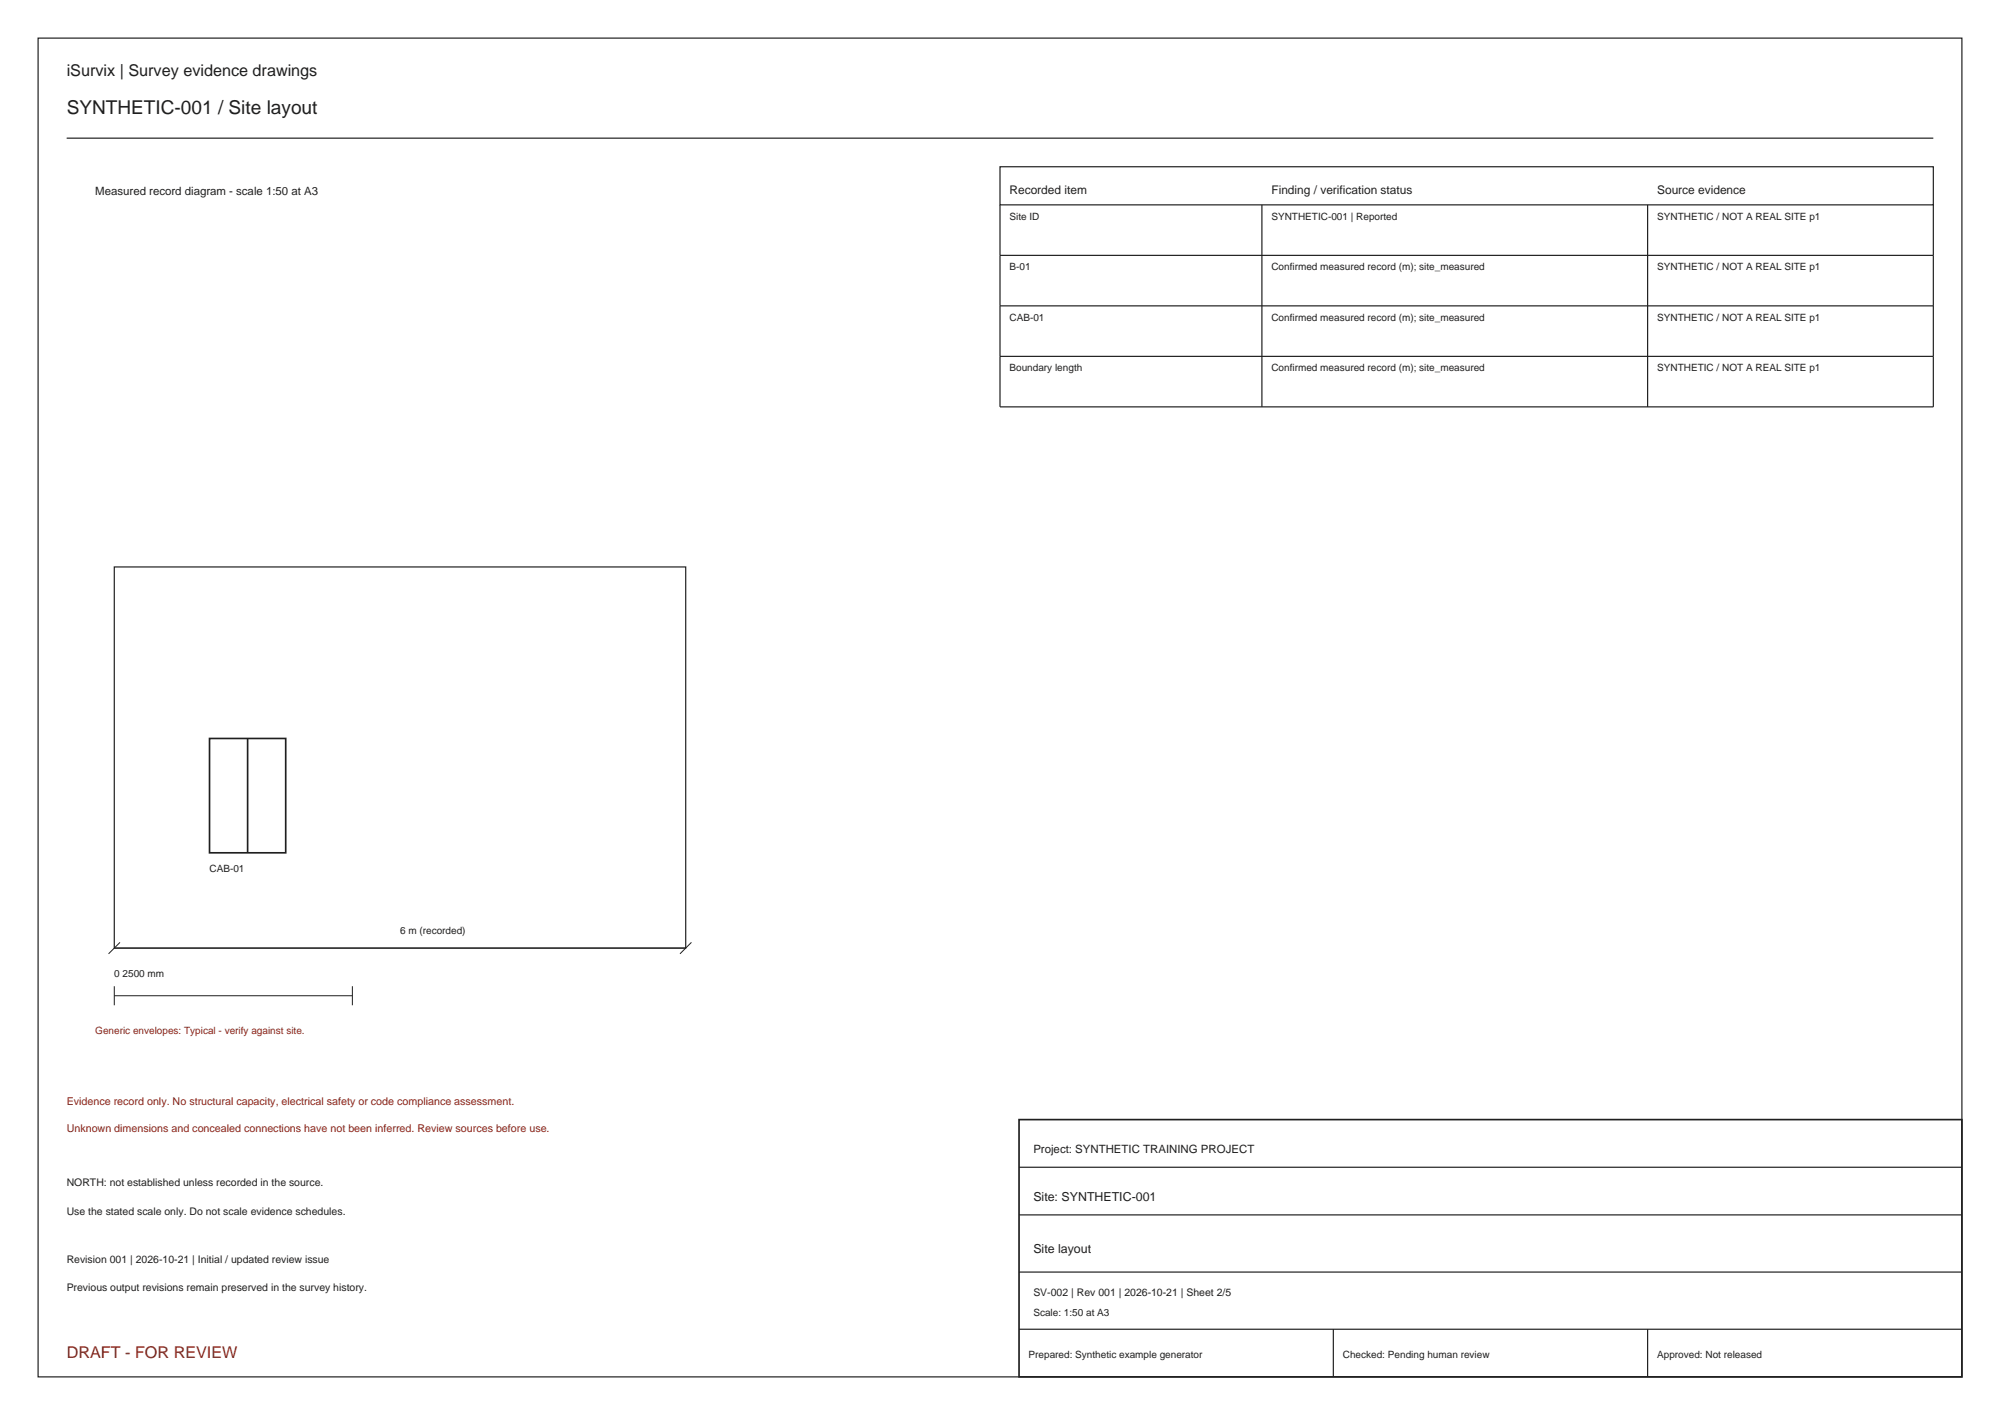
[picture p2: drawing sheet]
<svg xmlns="http://www.w3.org/2000/svg" width="420mm" height="297mm" viewBox="0 0 420 297" stroke-linecap="round" stroke-linejoin="round" font-family="sans-serif">
<defs><g id="words">
<text font-size="4" fill="#1f1f1f" x="14" y="24">SYNTHETIC-001 / Site layout</text>
<text font-size="3.4" fill="#1f1f1f" x="14" y="16">iSurvix | Survey evidence drawings</text>
<text font-size="3.4" fill="#8c1f14" x="14" y="285">DRAFT - FOR REVIEW</text>
<g font-size="2.6" fill="#1f1f1f">
<text x="217" y="252">Site: SYNTHETIC-001</text>
<text x="217" y="263">Site layout</text>
</g>
<g font-size="2.5" fill="#1f1f1f">
<text x="212" y="40.7">Recorded item</text>
<text x="267" y="40.7">Finding / verification status</text>
<text x="348" y="40.7">Source evidence</text>
</g>
<g font-size="2.4" fill="#1f1f1f">
<text x="20" y="41">Measured record diagram - scale 1:50 at A3</text>
<text x="217" y="242">Project: SYNTHETIC TRAINING PROJECT</text>
</g>
<g font-size="2.3" fill="#8c1f14">
<text x="14" y="232">Evidence record only. No structural capacity, electrical safety or code compliance assessment.</text>
<text x="14" y="237.5">Unknown dimensions and concealed connections have not been inferred. Review sources before use.</text>
</g>
<g font-size="2.2" fill="#1f1f1f">
<text x="14" y="249">NORTH: not established unless recorded in the source.</text>
<text x="14" y="255">Use the stated scale only. Do not scale evidence schedules.</text>
<text x="14" y="265">Revision 001 | 2026-10-21 | Initial / updated review issue</text>
<text x="14" y="271">Previous output revisions remain preserved in the survey history.</text>
<text x="217" y="272">SV-002 | Rev 001 | 2026-10-21 | Sheet 2/5</text>
</g>
<g font-size="2.1" fill="#1f1f1f">
<text x="212" y="46.1">Site ID</text>
<text x="267" y="46.1">SYNTHETIC-001 | Reported</text>
<text x="348" y="46.1">SYNTHETIC / NOT A REAL SITE p1</text>
<text x="212" y="56.7">B-01</text>
<text x="267" y="56.7">Confirmed measured record (m); site_measured</text>
<text x="348" y="56.7">SYNTHETIC / NOT A REAL SITE p1</text>
<text x="212" y="67.3">CAB-01</text>
<text x="267" y="67.3">Confirmed measured record (m); site_measured</text>
<text x="348" y="67.3">SYNTHETIC / NOT A REAL SITE p1</text>
<text x="212" y="77.9">Boundary length</text>
<text x="267" y="77.9">Confirmed measured record (m); site_measured</text>
<text x="348" y="77.9">SYNTHETIC / NOT A REAL SITE p1</text>
<text x="44" y="183">CAB-01</text>
<text x="84" y="196">6 m (recorded)</text>
<text x="24" y="205">0 2500 mm</text>
<text x="217" y="276.3">Scale: 1:50 at A3</text>
<text x="216" y="285">Prepared: Synthetic example generator</text>
<text x="282" y="285">Checked: Pending human review</text>
<text x="348" y="285">Approved: Not released</text>
</g>
<text font-size="2.1" fill="#8c1f14" x="20" y="217">Generic envelopes: Typical - verify against site.</text>
</g></defs>
<g fill="none" stroke="#1f1f1f" stroke-width=".25">
<path d="M8 8h404v281h-404zM14 29h392M210 35h196v8h-196zM210 53.6h196M210 43v42.4h196v-42.4M265 43v42.4M346 43v42.4M210 64.2h196M210 74.8h196M24 119h120v80h-120zM214 255h198M214 245h198"/>
<path d="M214 279h198M214 267h198M280 279v10M346 279v10"/>
</g>
<path d="M44 155h16v24h-16zM52 155v24M214 235h198v54h-198z" fill="none" stroke="#1f1f1f" stroke-width=".35"/>
<path d="M24 199h120M25.2 197.8l-2.4 2.4M145.2 197.8l-2.4 2.4M24 209h50M24 207v4M74 207v4" fill="none" stroke="#1f1f1f" stroke-width=".21"/>
<use href="#words"/>
</svg>
